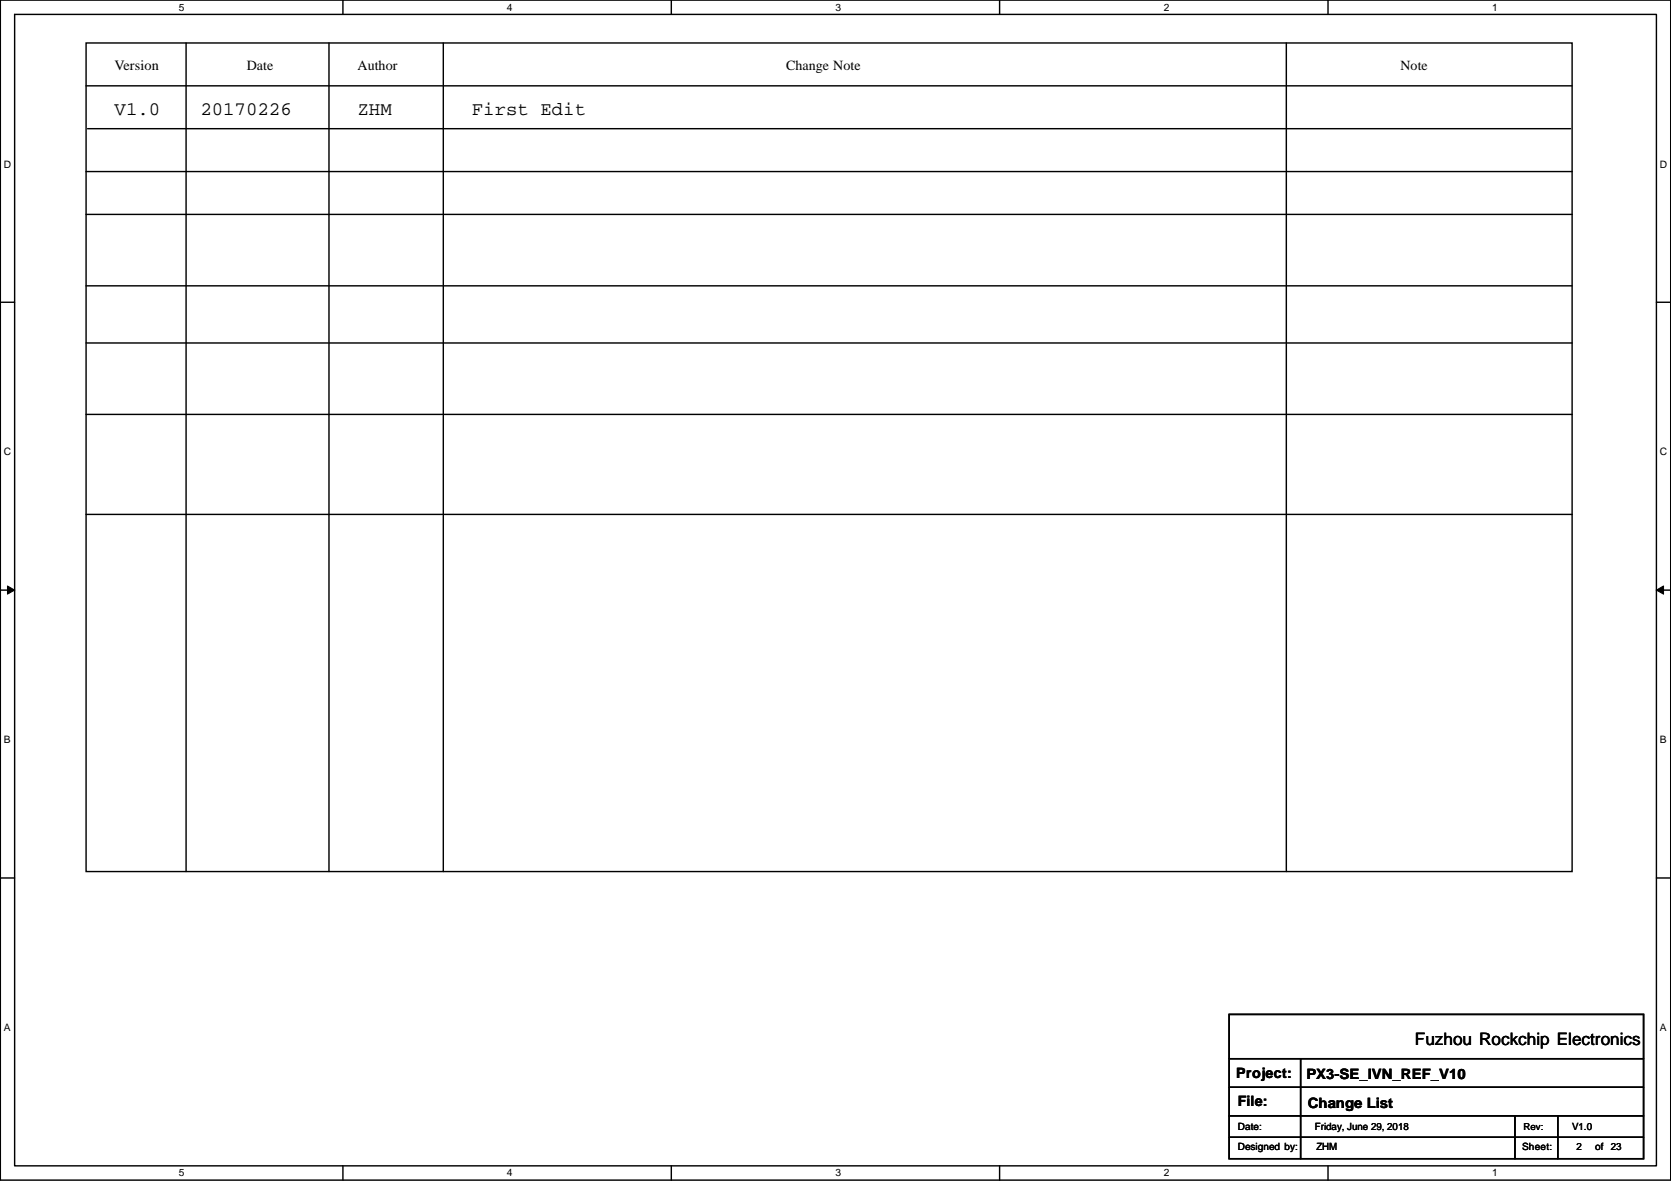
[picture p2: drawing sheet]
<svg xmlns="http://www.w3.org/2000/svg" width="297mm" height="210mm" viewBox="0 0 297 210" stroke-linecap="round" stroke-linejoin="round" font-family="sans-serif">
<defs><g id="words">
<g font-size="3.4">
<text x="20.4" y="20.5">V1.0</text>
<text x="35.6" y="20.5">20170226</text>
<text x="63.6" y="20.5">ZHM</text>
<text x="83.9" y="20.5">First Edit</text>
</g>
<text font-size="3" x="251.5" y="185.9">Fuzhou Rockchip Electronics</text>
<g font-size="2.5">
<text x="20.4" y="12.4">Version</text>
<text x="43.9" y="12.4">Date</text>
<text x="63.6" y="12.4">Author</text>
<text x="139.8" y="12.4">Change Note</text>
<text x="249" y="12.4">Note</text>
<text x="219.8" y="191.6">Project:</text>
<text x="232.2" y="191.9">PX3-SE_IVN_REF_V10</text>
<text x="220" y="196.7">File:</text>
<text x="232.5" y="197">Change List</text>
</g>
<g font-size="1.8">
<text x="31.8" y="1.9">5</text>
<text x="90.1" y="1.9">4</text>
<text x="148.5" y="1.9">3</text>
<text x="206.9" y="1.9">2</text>
<text x="265.2" y="1.9">1</text>
<text x=".7" y="29.8">D</text>
<text x="295.1" y="29.8">D</text>
<text x=".7" y="81">C</text>
<text x="295.1" y="81">C</text>
<text x=".7" y="132.1">B</text>
<text x="295.1" y="132.1">B</text>
<text x=".7" y="183.3">A</text>
<text x="295.1" y="183.3">A</text>
<text x="220" y="201">Date:</text>
<text x="233.7" y="201">Friday, June 29, 2018</text>
<text x="279.5" y="201">V1.0</text>
<text x="31.8" y="209.2">5</text>
<text x="90.1" y="209.2">4</text>
<text x="148.5" y="209.2">3</text>
<text x="206.9" y="209.2">2</text>
<text x="220" y="204.6">Designed by:</text>
<text x="234" y="204.6">ZHM</text>
<text x="265.2" y="209.2">1</text>
<text x="270.6" y="204.6">Sheet:</text>
<text x="280.2" y="204.6">2</text>
<text x="283.5" y="204.6">of</text>
<text x="286.3" y="204.6">23</text>
</g>
<text font-size="1.7" x="270.8" y="201">Rev:</text>
</g></defs>
<path d="M.1 0h296.9v209.8h-296.9zM2.6 2.6h291.8v204.7h-291.8z" fill="none" stroke="#000" stroke-width=".25"/>
<g fill="#fff">
<path d="M31.8 .3h1v2h-1z"/>
<path d="M31.8 207.5h1v2.1h-1z"/>
</g>
<path d="M61 0v2.6M61 207.3v2.5" fill="none" stroke="#000" stroke-width=".25"/>
<g fill="#fff">
<path d="M90.1 .3h1v2h-1z"/>
<path d="M90.1 207.5h1v2.1h-1z"/>
</g>
<path d="M119.3 0v2.6M119.3 207.3v2.5" fill="none" stroke="#000" stroke-width=".25"/>
<g fill="#fff">
<path d="M148.5 .3h1v2h-1z"/>
<path d="M148.5 207.5h1v2.1h-1z"/>
</g>
<path d="M177.7 0v2.6M177.7 207.3v2.5" fill="none" stroke="#000" stroke-width=".25"/>
<g fill="#fff">
<path d="M206.9 .3h1v2h-1z"/>
<path d="M206.9 207.5h1v2.1h-1z"/>
</g>
<path d="M236.1 0v2.6M236.1 207.3v2.5" fill="none" stroke="#000" stroke-width=".25"/>
<g fill="#fff">
<path d="M265.2 .3h1v2h-1z"/>
<path d="M265.2 207.5h1v2.1h-1z"/>
<path d="M.7 28.2h1.3v2h-1.3z"/>
<path d="M295.1 28.2h1.3v2h-1.3z"/>
<path d="M.7 79.3h1.3v2.1h-1.3z"/>
<path d="M295.1 79.3h1.3v2.1h-1.3z"/>
</g>
<path d="M.1 53.7h2.5M294.4 53.7h2.6" fill="none" stroke="#000" stroke-width=".25"/>
<g fill="#fff">
<path d="M.7 130.5h1.2v2h-1.2z"/>
<path d="M295.1 130.5h1.2v2h-1.2z"/>
</g>
<path d="M.1 104.9h2.5M294.4 104.9h2.6" fill="none" stroke="#000" stroke-width=".25"/>
<path d="M1.3 104.2l1.3 .7-1.3 .7zM294.4 104.9l1.3-.7v1.4z" fill="#000" stroke="#000" stroke-width=".18"/>
<g fill="#fff">
<path d="M.7 181.7h1.2v2h-1.2z"/>
<path d="M295.1 181.7h1.2v2h-1.2z"/>
</g>
<g fill="none" stroke="#000" stroke-width=".25">
<path d="M15.3 15.3h264.2M15.3 7.6h264.2v147.4h-264.2zM33.1 7.6v147.4M58.5 7.6v147.4M78.8 7.6v147.4M228.7 7.6v147.4M15.3 30.5h264.2M15.3 38.1h264.2M15.6 22.9h263.6M15.3 50.8h264.2M15.3 61h264.2M15.3 73.7h264.2"/>
<path d="M15.3 91.5h264.2M.1 156.1h2.5M294.4 156.1h2.6M218.5 188.2h73.7M218.5 193.3h73.7M218.5 198.4h73.7M218.5 180.4h73.7v25.6h-73.7zM231.2 188.2v17.8M269.3 198.4v7.6M276.9 198.4v7.6M218.5 202.2h73.7"/>
</g>
<use href="#words"/>
</svg>
